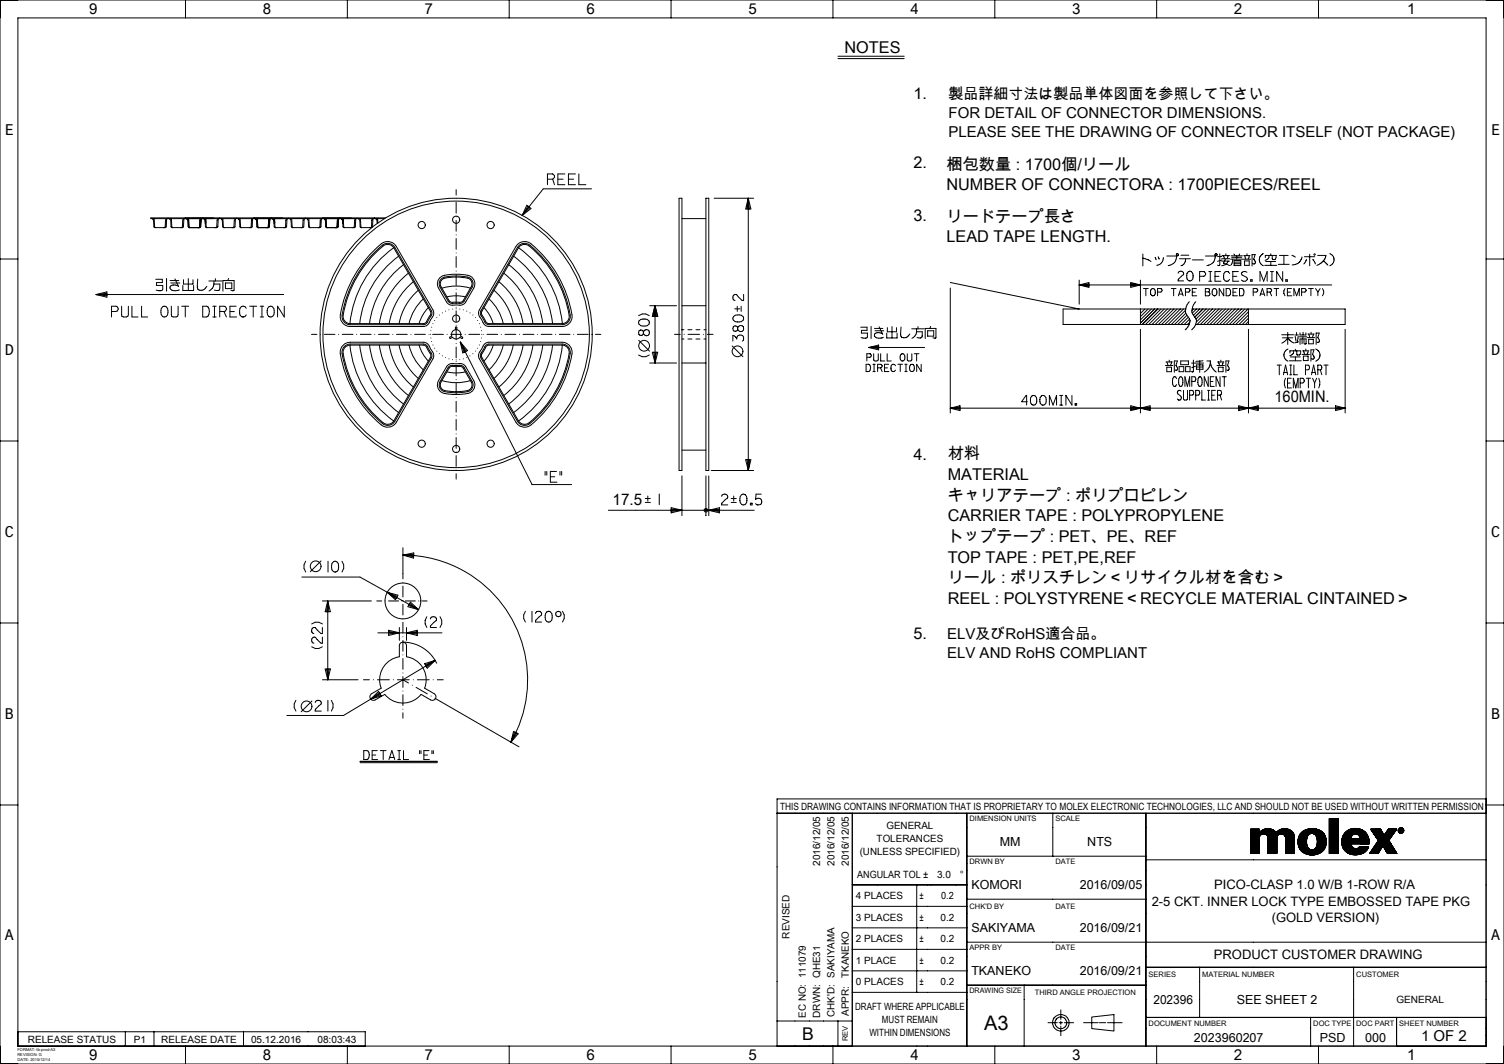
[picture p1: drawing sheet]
<svg xmlns="http://www.w3.org/2000/svg" width="420mm" height="297mm" viewBox="0 0 420 297" stroke-linecap="round" stroke-linejoin="round" font-family="sans-serif">
<defs><g id="words">
<text font-size="5.6" x="274.8" y="287.5">A3</text>
<text font-size="4.9" x="224.1" y="290.3">B</text>
<g font-size="4.5">
<text x="235.8" y="14.9">NOTES</text>
<text x="255.1" y="27.7">1.</text>
<text x="255.1" y="47">2.</text>
<text x="264.3" y="47.3">梱包数量 : 1700個/リール</text>
<text x="264.3" y="53.1">NUMBER OF CONNECTORA : 1700PIECES/REEL</text>
<text x="255.1" y="61.7">3.</text>
<text x="264.3" y="61.8">リードテープ長さ</text>
<text x="264.3" y="67.6">LEAD TAPE LENGTH.</text>
<text x="355.9" y="112.3">160MIN.</text>
<text x="255.1" y="128.3">4.</text>
<text x="264.7" y="128.2">材料</text>
<text x="264.7" y="134">MATERIAL</text>
<text x="171.1" y="141">17.5</text>
<text x="264.7" y="139.7">キャリアテープ : ポリプロピレン</text>
<text x="264.7" y="145.5">CARRIER TAPE : POLYPROPYLENE</text>
<text x="264.7" y="151.3">トップテープ : PET、PE、REF</text>
<text x="264.7" y="157">TOP TAPE : PET,PE,REF</text>
<text x="264.7" y="162.8">リール : ポリスチレン＜リサイクル材を含む＞</text>
<text x="264.7" y="168.6">REEL : POLYSTYRENE＜RECYCLE MATERIAL CINTAINED＞</text>
<text x="255.1" y="178.5">5.</text>
</g>
<g font-size="4.2">
<text x="24.8" y="4">9</text>
<text x="73.3" y="4">8</text>
<text x="118.5" y="4">7</text>
<text x="163.7" y="4">6</text>
<text x="208.9" y="4">5</text>
<text x="254.1" y="4">4</text>
<text x="299.3" y="4">3</text>
<text x="344.5" y="4">2</text>
<text x="393" y="4">1</text>
<text x="264.9" y="27.7">製品詳細寸法は製品単体図面を参照して下さい。</text>
<text x="264.9" y="33">FOR DETAIL OF CONNECTOR DIMENSIONS.</text>
<text x="1.4" y="37.7">E</text>
<text x="264.9" y="38.4">PLEASE SEE THE DRAWING OF CONNECTOR ITSELF (NOT PACKAGE)</text>
<text x="416.4" y="37.7">E</text>
<text x="1.4" y="99.2">D</text>
<text x="416.4" y="99.2">D</text>
<text x="1.4" y="150">C</text>
<text x="416.4" y="150">C</text>
<text x="264.5" y="178.5">ELV及びRoHS適合品。</text>
<text x="264.5" y="183.8">ELV AND RoHS COMPLIANT</text>
<text x="1.4" y="200.8">B</text>
<text x="416.4" y="200.8">B</text>
<text x="1.4" y="262.3">A</text>
<text x="416.4" y="262.3">A</text>
<text x="396.8" y="290.5">1 OF 2</text>
<text x="24.8" y="296">9</text>
<text x="73.3" y="296">8</text>
<text x="118.5" y="296">7</text>
<text x="163.7" y="296">6</text>
<text x="208.9" y="296">5</text>
<text x="254.1" y="296">4</text>
<text x="299.3" y="296">3</text>
<text x="344.5" y="296">2</text>
<text x="393" y="296">1</text>
</g>
<g font-size="3.6">
<text x="339.1" y="248.2">PICO-CLASP 1.0 W/B 1-ROW R/A</text>
<text x="321.6" y="252.8">2-5 CKT. INNER LOCK TYPE EMBOSSED TAPE PKG</text>
<text x="355.1" y="257.4">(GOLD VERSION)</text>
<text x="339" y="267.8">PRODUCT CUSTOMER DRAWING</text>
</g>
<g font-size="3.5">
<text x="279.2" y="236.2">MM</text>
<text x="303.6" y="236.3">NTS</text>
<text x="271.2" y="248.3">KOMORI</text>
<text x="301.5" y="248.3">2016/09/05</text>
<text x="271.2" y="260.3">SAKIYAMA</text>
<text x="301.5" y="260.3">2016/09/21</text>
<text x="271.2" y="272.3">TKANEKO</text>
<text x="301.5" y="272.3">2016/09/21</text>
<text x="322.1" y="280.3">202396</text>
<text x="345.4" y="280.3">SEE SHEET 2</text>
<text x="333.4" y="290.8">2023960207</text>
<text x="368.5" y="290.8">PSD</text>
<text x="381.2" y="290.8">000</text>
</g>
<g font-size="2.8">
<text x="217.8" y="226">THIS DRAWING CONTAINS INFORMATION THAT IS PROPRIETARY TO MOLEX ELECTRONIC TECHNOLOGIES, LLC AND SHOULD NOT BE USED WITHOUT WRITTEN PERMISSION</text>
<text x="247.5" y="231.5">GENERAL</text>
<text x="240.1" y="238.6">(UNLESS SPECIFIED)</text>
<text x="244.8" y="235">TOLERANCES</text>
<text x="229" y="241.7" transform="rotate(-90 229 241.7)">2016/12/05</text>
<text x="233" y="241.7" transform="rotate(-90 233 241.7)">2016/12/05</text>
<text x="237" y="241.7" transform="rotate(-90 237 241.7)">2016/12/05</text>
<text x="239.4" y="245">ANGULAR TOL ±</text>
<text x="261.7" y="245">3.0</text>
<text x="268" y="245">°</text>
<text x="239" y="251">4 PLACES</text>
<text x="256.7" y="251">±</text>
<text x="262.8" y="251">0.2</text>
<text x="239" y="257">3 PLACES</text>
<text x="256.7" y="257">±</text>
<text x="262.7" y="257">0.2</text>
<text x="220.5" y="262" transform="rotate(-90 220.5 262)">REVISED</text>
<text x="239" y="263">2 PLACES</text>
<text x="256.7" y="263">±</text>
<text x="262.7" y="263">0.2</text>
<text x="239" y="269">1 PLACE</text>
<text x="256.7" y="269">±</text>
<text x="262.7" y="269">0.2</text>
<text x="237" y="273" transform="rotate(-90 237 273)">TKANEKO</text>
<text x="239" y="275">0 PLACES</text>
<text x="256.7" y="275">±</text>
<text x="262.7" y="275">0.2</text>
<text x="238.8" y="282">DRAFT WHERE APPLICABLE</text>
<text x="389.9" y="280">GENERAL</text>
<text x="225" y="284.1" transform="rotate(-90 225 284.1)">EC NO: 111079</text>
<text x="229" y="284.1" transform="rotate(-90 229 284.1)">DRWN: QHE31</text>
<text x="233" y="283.9" transform="rotate(-90 233 283.9)">CHK'D: SAKIYAMA</text>
<text x="237" y="283.6" transform="rotate(-90 237 283.6)">APPR:</text>
<text x="246.3" y="285.5">MUST REMAIN</text>
<text x="7.8" y="291">RELEASE STATUS</text>
<text x="37.4" y="291">P1</text>
<text x="45" y="291">RELEASE DATE</text>
<text x="70.1" y="291">05.12.2016</text>
<text x="88.7" y="291">08:03:43</text>
<text x="242.8" y="289.1">WITHIN DIMENSIONS</text>
</g>
<g font-size="2.1">
<text x="270.8" y="229.3">DIMENSION UNITS</text>
<text x="294.7" y="229.3">SCALE</text>
<text x="270.8" y="241.2">DRWN BY</text>
<text x="294.7" y="241.2">DATE</text>
<text x="270.8" y="253.8">CHK'D BY</text>
<text x="294.7" y="253.7">DATE</text>
<text x="270.8" y="265.2">APPR BY</text>
<text x="294.7" y="265.2">DATE</text>
<text x="320.7" y="272.8">SERIES</text>
<text x="335.7" y="272.8">MATERIAL NUMBER</text>
<text x="378.7" y="272.8">CUSTOMER</text>
<text x="270.7" y="277.3">DRAWING SIZE</text>
<text x="289" y="277.8">THIRD ANGLE PROJECTION</text>
<text x="320.8" y="286.3">DOCUMENT NUMBER</text>
<text x="366.7" y="286.3">DOC TYPE</text>
<text x="378.7" y="286.3">DOC PART</text>
<text x="390.8" y="286.3">SHEET NUMBER</text>
<text x="236.8" y="290.6" transform="rotate(-90 236.8 290.6)">REV</text>
</g>
<g font-size="1.1">
<text x="4.9" y="293.4">FORMAT: tb-prod-A3</text>
<text x="4.9" y="294.9">REVISION: G</text>
<text x="4.9" y="296.3">DATE: 2015/12/14</text>
</g>
</g></defs>
<g fill="none" stroke="#000" stroke-width=".28">
<path d="M0 0h420v297h-420zM51.8 0v5M97 0v5M142.2 0v5M187.4 0v5M232.6 0v5M277.8 0v5M323 0v5M368.2 0v5M5 5h410v287h-410zM234 15.7h18.5M234 16.4h18.5"/>
<path d="M127.4 52.9v1.5M127.4 55.4v.1M127.4 56.5v3M147.1 57.3l1.2 .9-2.5 1.9zM147.4 57.6l-1.6 2.5M147.7 57.8l.3 .2-2.2 2.1M152.9 50h1.4M154.3 50l.5-.5v-.5l-.5-.4h-1.4v3M154.3 50l.5 1.6M155.8 50h1.4M157.7 48.6h-1.9v3h1.9M158.7 50h1.5"/>
<path d="M160.7 48.6h-2v3h2M161.6 48.6v3h2M165.2 52.7h-13.5l-5.9 7.4M189.6 55.3h.8v76h-.8zM197.1 55.3h.8v76h-.8zM199.4 55.3h11.1M209 55.3l.3 3M209 55.3l.7 3h-1.5zM209 55.3v76M209 55.3l-.4 3M0 72.3h5M42.6 61l.3 .4 .1 1.9 .3 .2h3l.2-2.5"/>
<path d="M43.1 61l.1 2.3 .3 .2M43.5 78h1.8v.9h-1.6v.8h1.7v1l-.2 .4-1.6-.1M46.2 61.4l-.1 1.9-.3 .2M46.2 61.4h.1M46.5 77.7v3.6M46.5 61.1l-.3 .3M47.4 61l.3 .4 .1 1.9 .3 .2h3l.2-2.5M47.5 78.3h2.4M47.7 79h2.5M47.9 61l.1 2.3 .3 .2M48.8 77.8l1.1 2.2a1.59 1.59 0 0 0-2.4 .1 1.48 1.48 0 0 0 2.3 .9l.3-.1M51 61.4l-.1 1.9-.3 .2"/>
<path d="M51 61.4h.1M51.1 79.7v1.4h3v-1.4M51.2 78.1v1.2h2.7v-1.2M51.3 61.1l-.3 .3M52.2 61l.3 .4 .1 1.9 .3 .2h3l.2-2.5M52.6 77.8v3.3M52.7 61l.1 2.3 .3 .2M55.2 77.9a4.2 4.2 0 0 0 .1 2.8 1.62 1.62 0 0 0 2.5-.8M55.8 61.4l-.1 1.9-.3 .2M55.8 61.4h.1M56.1 61.1l-.3 .3M57 61l.3 .4 .1 1.9 .3 .2h3l.2-2.5"/>
<path d="M57.5 61l.1 2.3 .3 .2M58.3 78.4h3.6M59.7 79.3h1.7l-.2 1.7h-1.3M59.7 79.3v.4a2.4 2.4 0 0 1-1.3 1.5M59.7 78.4v.9M60.2 77.8v.6M60.9 61.1l-.3 .3-.1 1.9-.3 .2M61.3 60.8v.2M61.8 61l.3 .4 .1 1.9 .3 .2h3l.2-2.5M62.3 61l.1 2.3 .3 .2M63 79h1.7v1.6h-1.7zM63.8 77.7l-.2 .6"/>
<path d="M65.4 61.4l-.1 1.9-.3 .2M65.4 61.4h.1M65.7 61.1l-.3 .3M66.6 61l.3 .4 .1 1.9 .3 .2h3l.2-2.5M67.1 61l.1 2.3 .3 .2M70.2 61.4l-.1 1.9-.3 .2M70.2 61.4h.1M70.5 61.1l-.3 .3M71.4 61l.3 .4 .1 1.9 .3 .2h3l.2-2.5M71.9 61l.1 2.3 .3 .2M75 61.4l-.1 1.9-.3 .2M75 61.4h.1"/>
<path d="M75.3 61.1l-.3 .3M76.2 61l.3 .4 .1 1.9 .3 .2h3l.2-2.5M76.7 61l.1 2.3 .3 .2M80.1 61.1l-.3 .3-.1 1.9-.3 .2M81 61l.3 .4 .1 1.9 .3 .2h3l.2-2.5M81.5 61l.1 2.3 .3 .2M84.6 61.4l-.1 1.9-.3 .2M84.6 61.4h.1M84.9 61.1l-.3 .3M85.8 61l.3 .4 .1 1.9 .3 .2h3l.2-2.5M86.3 61l.1 2.3 .3 .2M89.4 61.4l-.1 1.9-.3 .2"/>
<path d="M89.4 61.4h.1M89.7 61.1l-.3 .3M90.6 61l.3 .4 .1 1.9 .3 .2h3l.2-2.5M91.1 61l.1 2.3 .3 .2M94.2 61.4l-.1 1.9-.3 .2M94.2 61.4h.1M94.5 61.1l-.3 .3M95.4 61l.3 .4 .1 1.9 .3 .2h3l.2-2.5M95.9 61l.1 2.3 .3 .2M99.3 61.1l-.3 .3-.1 1.9-.3 .2M100.2 61l.3 .4 .1 1.9 .3 .2h3l.2-2.5M100.7 61l.1 2.3 .3 .2"/>
<path d="M103.8 61.4l-.1 1.9-.3 .2M103.8 61.4h.1M104.1 61.1l-.3 .3M104.2 70.2l2.3-2.1a2.8 2.8 0 0 1 4.2 .7l10.2 17.7a2.58 2.58 0 0 1-.7 2.9l-.8 1.3-1.2 .4h-20.4a2.8 2.8 0 0 1-2.8-3.2 32.8 32.8 0 0 1 9.2-17.7zM104.5 70.5l2.3-2.1a2.3 2.3 0 0 1 3.5 .7l10.2 17.6a3.1 3.1 0 0 1-.9 2.8l-.2 .4a1.3 1.3 0 0 1-1.2 .7h-20.4a2.3 2.3 0 0 1-2.3-2.6 32.3 32.3 0 0 1 9-17.5zM104.7 70.7l2.3-2a2 2 0 0 1 3 .5l10.2 17.7 .1 .8-1.2 2-.3 .5-.6 .1h-20.4a2 2 0 0 1-2-2.3 32 32 0 0 1 8.9-17.3zM105 61l.3 .4v1M105.5 61v1.3M107.7 60.8h-65.6v.2h65.3M110 69.1a29.8 29.8 0 0 0-12.3 21.2M111.3 71.5a27.1 27.1 0 0 0-10.8 18.8M112.7 73.9a24.4 24.4 0 0 0-9.5 16.4"/>
<path d="M114.1 76.3a21.6 21.6 0 0 0-8.2 14M115.4 78.6a18.9 18.9 0 0 0-6.7 11.7M122.7 77.7a5 5 0 0 1 3.8-1.1 8.8 8.8 0 0 1 5.4 .9 2.4 2.4 0 0 1 .4 2.9l-2.2 3.9a2.58 2.58 0 0 1-2.9 .8l-1.2 .1-1-.6-2.8-4.9a2.4 2.4 0 0 1 .5-2zM123.3 77.8a11.3 11.3 0 0 1 6.5-.6 2.04 2.04 0 0 1 2.1 3l-2.3 3.8a3.1 3.1 0 0 1-2.8 .7h-.4a1.3 1.3 0 0 1-1.3-.7l-2.4-4.4a1.9 1.9 0 0 1 .6-1.8zM123.5 78a12.4 12.4 0 0 1 7.5-.2 1.6 1.6 0 0 1 .6 2.2l-2.4 4.1-.5 .3h-2.6l-.7-.5-2.4-4.4a1.6 1.6 0 0 1 .5-1.5zM127.4 60.5h.1M127.4 61.5v3M127.4 65.5v.1M127.4 66.6v3M127.4 70.6h.1M127.4 71.6v3M127.4 75.6v.1"/>
<path d="M127.4 76.7v3M139.3 78.6a18.9 18.9 0 0 1 6.8 11.7M140.7 76.3a21.7 21.7 0 0 1 8.1 14M142.1 73.9a24.4 24.4 0 0 1 9.5 16.4M143.4 71.5a27.1 27.1 0 0 1 10.9 18.8M144.3 68.4a2.8 2.8 0 0 1 4-.3 32.5 32.5 0 0 1 11.5 20.2 2.8 2.8 0 0 1-2.8 2.8h-20.5a2.58 2.58 0 0 1-2.1-2l-.7-1.4 .2-1.2zM144.7 68.8a2.3 2.3 0 0 1 3.3-.4 32.1 32.1 0 0 1 11.3 19.9 2.3 2.3 0 0 1-2.3 2.3h-20.5a3.1 3.1 0 0 1-1.9-2.1l-.2-.3a1.3 1.3 0 0 1-.1-1.5zM144.8 69.1a29.8 29.8 0 0 1 12.2 21.2M145 68.9a2 2 0 0 1 2.8-.2 31.8 31.8 0 0 1 11.2 19.6 2 2 0 0 1-2 2h-20.5l-.7-.3-1.2-2-.2-.5 .2-.6zM190.4 61h6.7M265.4 78.9l36 7.4M301.4 79.5l2.7-.6v1.3z"/>
<path d="M301.4 78.2v6.7M301.4 79.5l2.7 .4M304.1 79.2l-2.7 .3M315.8 78.9l2.7 .6-2.7 .7zM315.8 79.2l2.7 .3M318.5 78.2v6.7M318.5 79.5l-2.7 .3M319.1 72.1l2.3 .9M319.1 70.9v3.3M322.6 71.8l.3 .7M323.4 71.7l.3 .6M324.9 71.9a2.14 2.14 0 0 1-1.9 2.2"/>
<path d="M325.8 71.5h2.8a2.42 2.42 0 0 1-2.4 2.6M329 76.3a.75 .75 0 0 1 .9-.6 .75 .75 0 0 1 .5 1l-1.3 1.2-.1 .5h1.5M329.4 72.2h3M329.8 71.2h2.2M331.1 72.2a1.83 1.83 0 0 1-1.3 2M331.9 75.8l.5-.1a1.54 1.54 0 0 1 0 2.7h-.2a1.65 1.65 0 0 1-.3-2.6zM333 72.5h3M335 77.1l1.4-.1 .3-.7-.6-.5h-1.1v2.7M336.6 71.5h2.8a2.42 2.42 0 0 1-2.4 2.6M337.6 75.8h.8M337.6 78.5h.8M338 75.8v2.7"/>
<path d="M339.3 77.1h1.1M340 71.6h1.2M340.6 70.8v3.1l-.2 .2-.4-.1M340.8 75.8h-1.5v2.7h1.7M341.1 72.2h2.3M341.1 72.9h2.3M341.2 72.6l-1.2 .3M341.3 71.4h2.1M341.6 71.4l.4 .8M342.2 72.5l-.5 1 1.7 .6M342.3 70.8v.6M343 72.9a1.91 1.91 0 0 1-1.9 1.3"/>
<path d="M343 71.4l-.4 .8M343.4 76.3l-.4-.4-.5-.1a1.54 1.54 0 0 0 0 2.7l.5-.1 .4-.4M343.7 72.3h3.3M343.8 71.4h3.2M343.9 71.8h2.9M344.2 72.3l-.1 1.2-.4 .6M344.3 77.1h1.1M344.6 70.9l.3 .5M344.6 72.7h1.9v1.4h-1.9zM344.6 73.6h1.9M344.6 73.2h1.9M345.4 71.4v.9"/>
<path d="M345.8 75.8h-1.5v2.7h1.6M346.2 70.9l-.3 .5M347.2 72.3h2M347.3 71.4h1.8M347.5 71.4l.4 .9M347.5 72.8h1.4v1.3h-1.4zM348.2 76a.96 .96 0 0 0-1.5 .5l.2 .3 1.2 .6 .2 .6a.95 .95 0 0 1-1.6 .2M348.2 70.8v.6M348.9 71.4l-.3 .9M349.2 78.1h.5v.4h-.5zM349.8 73.6a.42 .42 0 0 0 .8-.2l-.5-1.1 .4-1.2h-.9v3.1M351.9 78.5v-2.7l1 2.7 1-2.7v2.7"/>
<path d="M352.8 70.8a1.84 1.84 0 0 0-1.1 1.7 1.84 1.84 0 0 0 1.1 1.7M353.2 74.1h3.3M353.3 71.9v-.6h3.1v.6M353.5 73h2.7M354.4 71.3a1.14 1.14 0 0 1-1.1 1.4M354.8 75.8h.8M354.8 78.5h.8M354.9 70.8v.5M354.9 73v1.1M355.2 75.8v2.7M355.3 71.3v1.1h.8l.2-.4M356.9 73.8h3.1"/>
<path d="M357.3 71.3h2.4M358.2 75.8v2.7l-1.7-2.7v2.7M358.5 71.3v2.5M359 78.1h.5v.4h-.5zM360.8 71.2l.9 .6M363.6 71.7a2.68 2.68 0 0 1-2.8 2.3M364.3 71.7h2.9M364.8 72.4l-.7 1.3M365.7 71v3.2M366.6 72.4l.7 1.3M366.9 71l.2 .3M367.1 70.8l.2 .3"/>
<path d="M368 71.3h2.3a3.7 3.7 0 0 1-2.6 2.8M369.5 72.9l1.3 1.1M371.3 70.8a1.81 1.81 0 0 1 1.2 1.7 1.81 1.81 0 0 1-1.2 1.7M371.9 79.5h-70.5M415 72.3h5M26.8 82.2l3 .4M26.8 82.2l3-.7v1.5zM29.8 81.9l-3 .3M31.1 86.9l1.6-.1 .3-.7-.3-.5-.3-.1h-1.3v3M34 85.5v2.4l.1 .4 .4 .2 1.2-.2 .1-2.8M36.8 85.5v3h1.7M39.5 85.5v3h1.7"/>
<path d="M45.4 85.6l.6-.1a1.71 1.71 0 0 1 0 3h-.2a1.83 1.83 0 0 1-.4-2.9zM47.8 85.5v2.4l.1 .4 .5 .2 1.2-.2 .1-2.8M50.8 85.5h1.9M51.7 85.5v3M56.6 85.5h1.1a1.83 1.83 0 0 1 0 3h-1.1zM59.4 88.5h1M59.4 85.5h1M59.9 85.5v3M61.4 86.9h1.2M62.5 86.9l.7 1.6M62.6 86.9l.3-.1 .3-.4-.3-.8-1.5-.1v3M64.2 87h1.2"/>
<path d="M64.5 81l.6 .1 .3-.2v-2.6h-3.2v3M65.9 85.5h-1.7v3h1.9M68.8 86.1l-.4-.5-.6-.1a1.46 1.46 0 0 0-.9 2l.5 .9a1.03 1.03 0 0 0 1.4-.5M69.7 85.5h2M70.7 85.5v3M72.7 88.5h.9M72.7 85.5h.9M73.1 85.5v3M75.1 85.6l.6-.1a1.71 1.71 0 0 1 0 3h-.2a1.83 1.83 0 0 1-.4-2.9zM79.2 82.2h-52.4M79.4 85.5v3l-1.9-3v3M87 93.3h1.5"/>
<path d="M89.5 93.3h.1M90.5 93.3h3M94.5 93.3h.1M95.6 93.3h3M96 96.1l1.2-.5 .6-.1h20.4a2.58 2.58 0 0 1 2.2 2.1l.7 1.4-.2 1.2-10.2 17.7a2.8 2.8 0 0 1-4.2 .7 32.5 32.5 0 0 1-11.5-20.3 2.79 2.79 0 0 1 1-2.2zM96.2 96.7l1-.6 .6-.1h20.4a3.1 3.1 0 0 1 2 2.2l.2 .3a1.3 1.3 0 0 1 .1 1.4l-10.2 17.7a2.3 2.3 0 0 1-3.5 .6 32.1 32.1 0 0 1-11.3-19.9l.1-.6zM96.4 96.9l1.4-.6h20.4l.8 .4 1.3 2.2-.1 .9-10.2 17.7a2 2 0 0 1-3 .5 31.8 31.8 0 0 1-11.2-19.7zM97.7 96.3a29.8 29.8 0 0 0 12.3 21.2M99.6 93.3h.1M100.5 96.3a27.1 27.1 0 0 0 10.8 18.9M100.6 93.3h3M103.2 96.3a24.4 24.4 0 0 0 9.5 16.5"/>
<path d="M104.6 93.3h.1M105.7 93.3h3M105.9 96.3a21.7 21.7 0 0 0 8.2 14.1M108.7 96.3a18.9 18.9 0 0 0 6.7 11.7M109.7 93.3h.1M110.7 93.3h3M111.4 96.3a16.2 16.2 0 0 0 5.4 9.3M114.2 96.3a13.5 13.5 0 0 0 4 6.9M114.7 93.3h.1M115.8 93.3h3M116.8 81a16.2 16.2 0 0 0-5.4 9.3M117 96.3l.9 2.1 1.7 2.4"/>
<path d="M118.2 83.4a13.5 13.5 0 0 0-4 6.9M119.6 85.9l-1.4 1.7-1.2 2.7M119.8 93.3h.1M120.3 93.3h.1M120.3 94.3v.1M120.3 92.3h.1M120.5 95.3v.1M120.5 91.3h.1M120.8 93.3h3M120.9 96.3h.1M120.9 90.4h.1M121.4 97.2h.1"/>
<path d="M121.4 89.5h.1M122 98h.1M122 88.7h.1M122.7 98.7h.1M122.7 87.9v.1M123.4 80.4a13.5 13.5 0 0 1 8 0M123.5 99.3h.1M123.5 87.3h.1M124.4 99.8h.1M124.4 86.8v.1M124.8 82.9l3-.3 2.2 .3M124.8 93.3h.1"/>
<path d="M125.4 86.5h.1M125.9 93.3h3M126.4 86.3h.1M127.2 91.3h.3l.1 .7 .3 .1a1.3 1.3 0 0 1 .7 1.7l.5 .3 .1 .3-.3 .1-.5-.4-.2 .2a1.3 1.3 0 0 1-1.8-.2l-.6 .4-.2-.1v-.3l.6-.3-.1-.3a1.3 1.3 0 0 1 1.1-1.5zM127.4 86.2h.1M127.4 80.7h.1M127.4 81.7v3M127.4 85.7v.1M127.4 86.8v3M127.4 90.8h.1M127.4 91.8v3M127.4 95.8v.1"/>
<path d="M127.4 96.9v3M128.4 86.3h.1M128.6 95.5l20 39.8h11M128.6 95.5l2 2.3-.4 .2M128.6 95.5l.6 3 1-.5M128.6 95.5l1.6 2.5M128.6 95.5l1 2.8M129.4 86.5h.1M129.9 93.3h.1M130.3 86.8l.1 .1M130.4 99.8h-.1M130.9 93.3h3"/>
<path d="M131.2 87.3h.1M131.2 99.3h.1M132 87.9l.1 .1M132.1 98.7h-.1M132.8 88.7h.1M132.8 98h.1M133.4 89.5h.1M133.4 97.2h.1M133.9 90.4h.1M133.9 96.3h.1M134.2 91.3h.1M134.2 95.3v.1"/>
<path d="M134.4 92.3h.1M134.4 94.3v.1M134.5 93.3h.1M134.9 93.3h.1M135.2 85.9l1.3 1.7 1.2 2.7M135.4 96l1.1-.5h20.5a2.8 2.8 0 0 1 2.7 3.3 32.5 32.5 0 0 1-11.8 20.1 2.8 2.8 0 0 1-3.8-1l-10.2-17.7a2.58 2.58 0 0 1 .7-2.9zM135.6 96.5l.9-.5h20.5a2.3 2.3 0 0 1 2.2 2.7 32.1 32.1 0 0 1-11.5 19.7 2.3 2.3 0 0 1-3.2-.8l-10.2-17.7a3.1 3.1 0 0 1 .9-2.7zM135.8 96.7l.7-.4h20.5a2 2 0 0 1 1.9 2.4 31.8 31.8 0 0 1-11.4 19.5 2 2 0 0 1-2.7-.7l-10.2-17.7-.1-.9zM136 93.3h3M136.6 83.4a13.5 13.5 0 0 1 3.9 6.9M137.7 96.3l-.8 2.1-1.7 2.4M137.9 81a16.2 16.2 0 0 1 5.4 9.3"/>
<path d="M140 93.3h.1M140.5 96.3a13.5 13.5 0 0 1-3.9 6.9M141 93.3h3M143.3 96.3a16.2 16.2 0 0 1-5.4 9.3M145 93.3h.1M146.1 93.3h3M146.1 96.3a18.9 18.9 0 0 1-6.8 11.7M148.8 96.3a21.7 21.7 0 0 1-8.1 14.1M150.1 93.3h.1M151.1 93.3h3M151.6 96.3a24.4 24.4 0 0 1-9.5 16.5M154.3 96.3a27.1 27.1 0 0 1-10.9 18.9"/>
<path d="M155.1 93.3h.1M156.2 93.3h3M157 96.3a29.8 29.8 0 0 1-12.2 21.2M160.2 93.3h.1M161.2 93.3h3M165.2 93.3h.1M166.3 93.3h1.5M178.3 88.1l1-.5h1l1 .5M178.3 99.1l1 .5h1l1-.5M178.4 95l3 3M178.5 89.5a1.81 1.81 0 0 1 2.8 .4v.3a1.72 1.72 0 0 1-3 0zM179.7 92.7l-.3-.5h-.9a.85 .85 0 0 0 .4 1.4l.5-.1 .3-.5"/>
<path d="M179.7 92.7a.84 .84 0 0 1 1.3-.5 .84 .84 0 0 1 0 1.4 .84 .84 0 0 1-1.3-.6M179.7 92.7v.3M181.4 85.3h7.5M182.2 98.3h1.5l-.8 3zM182.6 98.3l.3 3M182.9 85.3l.8 3h-1.5zM182.9 85.3v16M182.9 85.3l-.3 3M182.9 85.3l.4 3M183.3 98.3l-.4 3M188.4 93.3h1.6M190.4 85.3h6.7"/>
<path d="M190.4 94.6h.6M190.4 92h.6M191 93.3h.1M192.1 94.6h1.1M192.1 92h1.1M192.1 93.3h3.3M194.3 94.6h1.2M194.3 92h1.2M196.4 93.3h.1M196.6 94.6h.5M196.6 92h.5M197.5 93.3h1.6"/>
<path d="M204.5 96.6l3 3M204.7 95.2v-1.6a1.32 1.32 0 0 1 1 1 .97 .97 0 0 1 1.4-1 .97 .97 0 0 1 .2 1.6M204.8 88.4a1.81 1.81 0 0 1 2.9 .4v.2a1.72 1.72 0 0 1-3 0zM205.2 86.2h1.4M205.9 85.5v1.4M206 91.6a.84 .84 0 0 1 1.3-.6 .84 .84 0 0 1 0 1.4 .84 .84 0 0 1-1.3-.5M206 91.6l-.3-.5h-.8a.85 .85 0 0 0 .3 1.4l.5-.1 .3-.5M206 91.6v.3M207 85.5v1.4M207.7 82.2v1.7l-.6-.1-1.4-1.5a.84 .84 0 0 0-1.1 .5 .84 .84 0 0 0 .7 1.1M240.4 91.3h1.7v.9h-1.5l-.1 .8h1.7v1l-.2 .3-1.5-.1M242.1 99.7l1-.1 .2-.5-.4-.4h-.8v2.1"/>
<path d="M242.7 97l2.7-.7v1.4zM242.7 97l2.7 .3M243.3 91.1v3.4M244 98.7v1.6l.3 .5 .9-.2 .1-1.9M244.2 91.7h2.3M244.4 92.3h2.4M245.4 96.7l-2.7 .3M245.5 91.2l1 2.1a1.52 1.52 0 0 0-2.3 .1 1.42 1.42 0 0 0 2.2 .9l.3-.1M245.9 98.7v2.1h1.2M247.6 93v1.3h2.9v-1.3M247.7 98.7v2.1h1.2M247.8 91.4v1.2h2.5v-1.2"/>
<path d="M249.1 91.2v3.1M251.6 91.3a4 4 0 0 0 .1 2.7 1.55 1.55 0 0 0 2.4-.8M251.7 98.8l.2-.1a1.05 1.05 0 0 1 .8 1.1 1.05 1.05 0 0 1-.8 1 1.23 1.23 0 0 1-.2-2zM253.4 98.7v1.6l.3 .5 .8-.2 .1-1.9M254.6 91.8h3.5M255.3 98.7h1.3M256 92.6l-.1 .4a2.31 2.31 0 0 1-1.2 1.5M256 92.6h1.5l-.1 1.6h-1.3M256 91.8v.8M256 98.7v2.1M256.4 91.2v.6M258.2 97h-15.5"/>
<path d="M259 92.3h1.7v1.5h-1.7zM259.9 91.1l-.2 .6M260.5 94.3l.6 .1 .3-.2v-2.5h-3v2.8M265.4 80.4v34.9M318.5 86.3v4.3M318.5 91.9v23.4M319.3 80.5h1.3M319.7 86.3l-1.2 1.2M320 80.5v2.1M320.6 86.3l-2.1 2.1M321.5 86.3l-3 3M321.6 80.6l.3-.1a1.05 1.05 0 0 1 .7 1.1 1.05 1.05 0 0 1-.7 1 1.24 1.24 0 0 1-.3-2z"/>
<path d="M322.4 86.3l-3.9 3.9M323.3 81.5h1l.2-.6-.4-.4h-.8v2.1M323.3 86.3l-4.3 4.3M324.2 86.3l-4.3 4.3M325.1 86.3l-4.3 4.3M326 86.3l-4.3 4.3M326.9 86.3l-4.3 4.3M327.1 80.5h1.3M327.8 80.5v2.1M327.8 86.3l-4.3 4.3M328.7 86.3l-4.3 4.3M329.1 82.6l.6-2.1 .7 2.1"/>
<path d="M329.2 82.1h1M329.6 86.3l-4.3 4.3M330.5 86.3l-4.3 4.3M331 81.5h1.1l.2-.6-.4-.4h-.9v2.1M331.1 86.6l-4 4M331.1 86.3h-34.2v4.3h35.2M331.1 87.4l-3.1 3.2M331.5 88l-2.6 2.6M331.9 88.5l-2.1 2.1M332.1 84.2a3.3 3.3 0 0 0 .1 4.9M332.2 89.1l.1 .6-.3 1.1-1 1.3M332.2 89.1l-1.5 1.5"/>
<path d="M332.3 89.9l-.7 .7M332.9 86.3h42.7v4.3h-41.7M332.9 81.5h.9M333.2 86.3l-.3 .3M333.9 84.2a3.3 3.3 0 0 0 .1 4.9M334 89.1l.1 .6-.3 1.1-1 1.3M334.1 80.5h-1.2v2.1h1.3M334.1 86.3l-1.2 1.1M335 86.3l-1.7 1.7M335.9 86.3l-2.2 2.2M336.6 80.5l1.1 .2 .1 .3-.3 .5a.6 .6 0 0 1 .4 .5 .6 .6 0 0 1-.4 .6h-.9zM336.6 81.5h.9"/>
<path d="M336.8 86.3l-2.8 2.8M337.7 86.3l-3.6 3.6M338.6 86.3l-4.3 4.3M338.8 80.6l.3-.1a1.05 1.05 0 0 1 .7 1.1 1.05 1.05 0 0 1-.7 1 1.23 1.23 0 0 1-.3-2zM339.5 86.3l-4.3 4.3M340.4 86.3l-4.3 4.3M341.3 86.3l-4.3 4.3M341.7 80.5v2.1l-1.2-2.1v2.1M342.2 86.3l-4.3 4.3M342.4 80.5h.7a1.24 1.24 0 0 1 0 2.1h-.7zM343.1 86.3l-4.3 4.3M344 86.3l-4.3 4.3"/>
<path d="M344.3 81.5h.8M344.9 86.3l-4.3 4.3M345.5 80.5h-1.2v2.1h1.3M345.8 86.3l-4.3 4.3M346.1 80.5h.8a1.24 1.24 0 0 1 0 2.1h-.8zM346.7 86.3l-4.3 4.3M347.6 86.3l-4.3 4.3M348.5 86.3l-4.3 4.3M348.6 86.3v4.3M348.6 91.9v23.4M348.6 87.9l-2.6 2.7M348.6 89.7l-.8 .9"/>
<path d="M348.6 87l-3.5 3.6M348.6 88.8l-1.7 1.8M350 81.5h1l.2-.6-.4-.4h-.8v2.1M351.9 82.6l.6-2.1 .7 2.1M352 82.1h1M353.8 81.5h.9M354.6 81.5l.5 1.1M354.7 81.5l.4-.4-.2-.5-1.1-.1v2.1M355.8 80.5h1.3M356.4 80.5v2.1M357.9 93.4h3.4M358.1 94.3h2.9"/>
<path d="M358.8 80.5l-.3 .7v.7l.3 .7M359.5 81.5h.8M359.6 92.8v3.3M359.7 97.4a1.84 1.84 0 0 0-1.2 1.7 1.84 1.84 0 0 0 1.2 1.7M360.2 98.5v-.6h3v.6M360.3 99.6h2.8M360.7 80.5h-1.2v2.1h1.3M361.2 97.9a1.14 1.14 0 0 1-1 1.4M361.3 95.7l-.8-.4-.9-1-.6 .8-1 .7M361.3 82.6v-2.1l.8 2.1 .7-2.1v2.1M361.6 93.5h1M361.7 93.9l.2 1.3"/>
<path d="M361.7 97.5v.4M361.7 99.6v1.1M362.1 92.8v.7M362.1 97.9l.1 1.1h.7l.3-.4M362.3 95.5l-.7 .2M362.5 93.8l-.2 1.7M362.6 95.4l-.3 .1M362.8 94h2.1M363 92.9v.6h1.7v-.6M363.5 81.5h1l.2-.6-.4-.4h-.8v2.1M363.6 98.9h2.1M363.6 94.6v1.4"/>
<path d="M363.8 97.9h1.7M363.9 94l-.2 .6M363.9 92.7v.8M364 97.9l.3 1M364 99.4h1.3v1.3h-1.3zM364.1 94.6v1.3M364.3 96l.4-.1v-1.3h-1.7v1.5M364.7 97.4v.5M365 94.2h2.1M365.2 93.2h1.8M365.3 97.9l-.3 1M365.4 80.5h1.3"/>
<path d="M365.4 94.7h1.4v1.3h-1.4zM365.4 93.2l.4 1M366.1 80.5v2.1M366.1 92.7v.5M366.8 93.2l-.3 1M367.4 80.5l.6 1M367.4 97.4a1.81 1.81 0 0 1 1.2 1.7 1.81 1.81 0 0 1-1.2 1.7M367.7 95.5a.42 .42 0 0 0 .8-.2l-.5-1.1 .4-1.2h-.9v3.1M368 81.5v1.1M368.7 80.5l-.7 1M369.3 80.5l.3 .7v.7l-.3 .7M375.6 91.9v23.4"/>
<path d="M123.4 106.2a13.5 13.5 0 0 0 8 0M124.8 103.8l3 .3 2.2-.3M125 102a4.9 4.9 0 0 1 3.3-.5l.8 .1 .7 .4 2.5 4.3a2.5 2.5 0 0 1-2.4 3.6 13.7 13.7 0 0 1-6.6-.4 2.4 2.4 0 0 1-.8-3.2zM125.4 100.2h.1M125.4 102.3l.6-.3h.8a3.1 3.1 0 0 1 2.8 .6l2.3 3.9a2.01 2.01 0 0 1-.2 2.1 2.01 2.01 0 0 1-1.9 .9 13.5 13.5 0 0 1-6.2-.4 1.9 1.9 0 0 1-.7-2.6zM125.6 102.5l.5-.2 2.9 .1 .4 .4 2.2 3.9a1.72 1.72 0 0 1-.1 1.8 1.72 1.72 0 0 1-1.7 .7 13.4 13.4 0 0 1-6.1-.4 1.6 1.6 0 0 1-.5-2.1zM126.4 100.4h.1M127.4 100.5h.1M127.4 100.9h.1M127.4 101.9v3M127.4 105.9v.1M127.4 107v3"/>
<path d="M127.4 111h.1M127.4 112v3M127.4 116v.1M127.4 117.1v3M128.4 100.4h.1M129.4 100.2h.1M181.4 101.3h7.5M190.4 101.3h6.7M241.9 101.7h.7a1.24 1.24 0 0 1 0 2h-.7zM243.8 101.7h.6M243.8 103.7h.6M244.1 101.7v2"/>
<path d="M245.1 102.7h.8M245.9 102.7l.4 1M245.9 102.7l.4-.4-.2-.5-1-.1v2M247 102.7h.8M248.2 101.7h-1.2v2h1.2M250.1 102.1l-.3-.3-.4-.1a1.1 1.1 0 0 0-.6 1 1.1 1.1 0 0 0 .7 1l.6-.4M250.7 101.7h1.3M251.4 101.7v2M252.7 101.7h.6M252.7 103.7h.6M253 101.7v2M254.3 101.8l.3-.1a1.05 1.05 0 0 1 .7 1 1.05 1.05 0 0 1-.7 1 1.23 1.23 0 0 1-.3-1.9z"/>
<path d="M257.2 101.7v2l-1.2-2v2M265.4 113.9l2.7 .4M265.4 113.9l2.7-.6v1.3zM268.1 113.6l-2.7 .3M286.9 112.1h-1.5l1.1-1.7h.2v2.7M288.2 110.5l.5-.1a1.54 1.54 0 0 1 0 2.7h-.2a1.65 1.65 0 0 1-.3-2.6zM290.8 110.5l.6-.1a1.54 1.54 0 0 1 0 2.7h-.2a1.65 1.65 0 0 1-.4-2.6zM293 113.1v-2.7l1.1 2.7 .9-2.7v2.7M295.9 110.4h.9M295.9 113.1h.9M296.3 110.4v2.7M299.3 110.4v2.7l-1.6-2.7v2.7"/>
<path d="M300.2 112.7h.5v.4h-.5zM315.8 113.3l2.7 .6-2.7 .7zM315.8 113.6l5.4 .7M318.5 113.9l2.7-.6v1.3zM321.2 113.6l-5.4 .7M325.4 102h2.1M325.6 101h1.8M325.8 102.5h1.3v1.3h-1.3zM325.8 101l.4 1M326.5 100.5v.5M327.2 101l-.3 1M328.1 103.2a.42 .42 0 0 0 .7-.1l-.4-1.1 .4-1.2h-.9v3.1"/>
<path d="M328.6 105.7l-.3-.5h-.3a1.97 1.97 0 0 0 0 2.7l.3-.1 .3-.4M329.3 102.3h1.3v1.5h-1.3zM329.4 105.3l.4-.1a1.97 1.97 0 0 1 0 2.7h-.1a2.17 2.17 0 0 1-.3-2.6zM329.7 100.8h2.2v1h-2.2zM329.8 109.2l-.6-.2a.61 .61 0 0 0-.3 1l.9 .6a.67 .67 0 0 1 0 .7 .67 .67 0 0 1-.6 .4l-.4-.3M330.5 109v2.1l.3 .6 .7-.2 .1-2.5M330.9 107.9v-2.7l.7 2.7 .6-2.7v2.7M331.1 102.3h1.2v1.5h-1.2zM332.2 110.3l1-.1a.8 .8 0 0 0-.3-1.2h-.7v2.7M332.8 101.3h1M332.8 106.5l1-.1a.8 .8 0 0 0-.3-1.2h-.7v2.7M333.3 100.5v3.1l-.3 .2-.3-.1"/>
<path d="M333.8 102.2l-1 .4M333.9 101.3h2.2M333.9 110.3l1-.1a.8 .8 0 0 0-.3-1.2h-.7v2.7M334.1 101.9h1.8v1.2h-1.8zM334.1 102.5h1.8M334.8 105.3l.4-.1a1.96 1.96 0 0 1 0 2.7h-.2a2.17 2.17 0 0 1-.2-2.6zM335 100.8v3.1M335 100.8l-1.1 .1M335.6 109v2.7h1M335.9 100.7l-.9 .1M337 100.8h1v.4M337.2 109h.6"/>
<path d="M337.2 111.7h.6M337.4 105.2v2.7l-1.1-2.7v2.7M337.5 109v2.7M338 106.5h.7M338 101.2l-.4 1.4-1.3 1.3M338 101.2l.5 1.4 1.1 1.3M338.4 110.3h.7M339 105.2h-1v2.7h1.1M339.4 109h-1v2.7h1.1M339.8 102h2.1M340 110.3l1-.1a.8 .8 0 0 0-.3-1.2h-.7v2.7M340 101h1.8"/>
<path d="M340.2 102.5h1.3v1.3h-1.3zM340.2 101l.4 1M340.7 105.2v2.7l-1.1-2.7v2.7M340.7 110.3l.4 1.4M340.9 100.5v.5M341.3 105.2h1.2M341.6 101l-.3 1M341.9 105.2v2.7M342.5 103.2a.42 .42 0 0 0 .7-.1l-.4-1.1 .4-1.2h-.9v3.1M345.9 113.3l2.7 .6-2.7 .7zM345.9 113.6l5.4 .7M348.6 113.9l2.7-.6v1.3z"/>
<path d="M351.3 113.6l-5.4 .7M356.6 101.9h1.2M357.2 101.9v2.7M358.4 104.6l.6-2.7 .6 2.7M358.5 104h.9M359 105.6l-.3 .9v.9l.3 .9M359.5 106.9h.8M360 100.7h3.4M360.2 101.9h.5M360.2 104.6h.5M360.4 101.9v2.7M360.6 105.6h-1.1v2.7h1.1"/>
<path d="M361.2 108.3v-2.7l.7 2.7 .6-2.7v2.7M361.3 101.9v2.7h1M363.1 106.9l.9-.1a.8 .8 0 0 0-.2-1.2h-.7v2.7M364.6 103.2l.9-.1a.8 .8 0 0 0-.2-1.2h-.7v2.7M364.8 105.6h1.2M365.4 105.6v2.7M366.2 104.6l.6-2.7 .6 2.7M366.3 100.1a.42 .42 0 0 0 .7-.1l-.5-1.1 .4-1.3h-.8v3.2M366.4 104h.9M366.5 105.6l.6 1.3M367.1 106.9v1.4M367.7 105.6l-.6 1.3"/>
<path d="M368 103.2l1-.1a.8 .8 0 0 0-.3-1.2h-.7v2.7M368.3 105.6l.3 .9v.9l-.3 .9M368.7 103.2l.4 1.4M369.7 101.9h1.2M370.3 101.9v2.7M372.9 113.3l2.7 .6-2.7 .7zM372.9 113.6l2.7 .3M375.6 113.9h-110.2M375.6 113.9l-2.7 .4M0 123.1h5M127.4 121.1h.1M127.4 122.1v3"/>
<path d="M127.4 126.1v.1M127.4 127.2v3M127.4 131.2h.1M127.4 132.2v1.5M152.2 131.6v1M152.7 131.6v1M153.7 133.1h1.2M155.4 131.6h-1.7v3h1.8M156.4 131.6v1M156.9 131.6v1M180.2 139.2h1.4M180.9 138.5v1.4"/>
<path d="M184.1 137.9v3M190.4 132.8v11.1M190.4 125.6h6.7M197.1 132.8v11.1M197.9 132.8v11.1M198.6 131.3h11.9M201.5 138.5a.84 .84 0 0 1 1.1-.5 .84 .84 0 0 1 .5 1l-1.5 1.4-.1 .5h1.7M204.2 139.2h1.4M204.9 138.5v1.4M207.1 138.1l.6-.2a1.71 1.71 0 0 1 0 3h-.2a1.83 1.83 0 0 1-.4-2.8zM208.2 128.3h1.5l-.7 3zM208.6 128.3l.4 3"/>
<path d="M209.3 128.3l-.3 3M212.6 137.9h-1.5l-.1 1.5a1.07 1.07 0 0 1 1.6 .1 .96 .96 0 0 1-.2 1.3 .96 .96 0 0 1-1.4-.2M415 123.1h5M85.4 156.7l-.5 1v1l.5 1M89.6 156.6l-3 3M91.6 156.7v3M93.1 156.8l.6-.1a1.71 1.71 0 0 1 0 3h-.3a1.83 1.83 0 0 1-.3-2.9zM95.5 156.7l.5 1v1l-.5 1M112.5 154.9l3-.6v.8M112.5 154.9l3 .2M112.5 154.9l3 .5M112.5 154.9l3 .9v-.7"/>
<path d="M112.5 154.9a34.8 34.8 0 0 1 30.2 52.3M112.5 152.9v8.7M115.5 154.7l-3 .2M169.9 142.4h40.7M180.2 140.2h1.4M187.4 141.7l3 .7-3 .8zM187.4 142.1l3 .3M190.4 142.4l-3 .4M197.9 142.4l3 .4M197.9 142.4l3-.7v1.5zM200.9 142.1l-3 .3M204.2 140.2h1.4"/>
<path d="M209.6 140.5h.4v.4h-.4zM0 173.9h5M84.3 161.1h16.2l16.4 9.1M87 174.2l1-.5h1l1 .5M90 175.2v1.7l-.5-.1-1.4-1.6a.84 .84 0 0 0-1.1 .6 .84 .84 0 0 0 .6 1.1M90 177.8v1.7h-.5l-1.4-1.6a.84 .84 0 0 0-1.1 .6 .84 .84 0 0 0 .6 1M90 167.7h13.7M91.5 167.7v22.1M91.5 167.7l.8 3.1h-1.5zM91.5 167.7l.4 3.1M91.5 167.7l-.3 3.1M105.2 167.7h1.4"/>
<path d="M105.5 176.7h17.9M107.5 167.7h.1M108.1 165.3l2.8 1.2M108.1 165.3l3 .8-.7 1.3zM108.1 165.3l2.5 1.8M108.1 165.3l2.7 1.5M108.5 167.7h2.8M108.5 175.9l3 .7-3 .8zM108.5 176.3l3 .3M111.5 175.2v3.6M111.5 176.6l-3 .4M111.8 179.5a1 1 0 0 1 1.1-.2 1 1 0 0 1 .6 1v3a6.5 6.5 0 0 1 5.1 8.8l2.6 1.5a1 1 0 0 1 .4 1.4 1 1 0 0 1-1.4 .4l-2.6-1.6a6.5 6.5 0 0 1-10.1 0l-2.7 1.6a1 1 0 0 1-1.4-.4 1 1 0 0 1 .4-1.4l2.7-1.5a6.5 6.5 0 0 1 5-8.8v-3.1z"/>
<path d="M112.2 167.7h.1M112.5 179.2a10.5 10.5 0 0 1 9.4 5.9M112.5 162.6h.1M112.5 163.6v3M112.5 167.6v.1M112.5 168.7v3M112.5 172.7h.1M112.5 173.7v3M112.5 177.7v.1M112.5 178.8v3M113.2 167.7h2.8M113.5 176.7l3-.8v1.5z"/>
<path d="M113.5 175.2v3.5M113.5 176.7l3 .3M114.1 169l2.8 1.2M114.3 168.7l.1-.3 2.5 1.8M114.6 168.1l2.3 2.1-3-.8zM116.5 176.3l-3 .4M116.9 167.7h.1M117.9 167.7h1.4M119.2 172.2l-.5 .9v1.1l.5 1M120.2 172.8a.84 .84 0 0 1 1-.6 .84 .84 0 0 1 .6 1l-1.5 1.4-.1 .6h1.7M122.9 172.2l.5 .9v1.1l-.5 1M146.7 170.6l-.5 1v1l.5 1"/>
<path d="M148.6 170.6v3M149.5 171.3a.84 .84 0 0 1 1.1-.6 .84 .84 0 0 1 .6 1l-1.6 1.4-.1 .5h1.7M152.7 170.8l.6-.2a1.71 1.71 0 0 1 0 3h-.2a1.83 1.83 0 0 1-.4-2.8zM157.1 170.6l.5 1v1l-.5 1M415 173.9h5M82.6 195.5l-.4 1v1l.4 1M87 180.5l1 .5h1l1-.5M87.1 195.7l-3 3M88 196.1a.84 .84 0 0 1 1.1-.6 .84 .84 0 0 1 .5 1.1l-1.5 1.4-.1 .5h1.7M90 189.8h10M90.8 186.8h1.5l-.8 3zM91.2 186.8l.3 3"/>
<path d="M91.6 195.5v3M91.9 186.8l-.4 3M92.5 195.5l.5 1v1l-.5 1M101.5 189.8h1.7M104.3 189.8h.1M105.4 189.8h3.3M105.9 193.3l.6 .9-3 1M105.9 193.3l-.2-.3-2.2 2.2M105.9 193.3l-2.4 1.9M106.1 193.6l.2 .3-2.8 1.3M109.8 189.8h.1M111 189.8h3.3"/>
<path d="M112.5 189.8l1.6 .9M112.5 182.8h.1M112.5 183.8v3M112.5 187.8v.1M112.5 188.9v3M112.5 192.9h.1M112.5 193.9v3M112.5 197.9v.1M112.5 199v1.5M115.1 191.3h.1M115.4 189.8h.1M116.2 191.9l3.1 1.8"/>
<path d="M116.5 189.8h3.4M118.6 185.3l2.9-1-2.2 2.2zM120.4 194.3h.1M121 189.8h.1M121.4 194.9l23.5 13.6M121.5 184.3l-2.7 1.3M121.5 184.3l-2.4 1.9M121.5 184.3l-25.6 15.4h-15.8M122.1 189.8h1.7M100.5 212.5h21.6M100.5 212.9h21.6M101.6 209.5h.9a1.53 1.53 0 0 1 0 2.5h-.9z"/>
<path d="M103.9 210.8h1M105.4 209.5h-1.5v2.5h1.6M106.2 209.5h1.6M107 209.5v2.5M108.6 212l.8-2.5 .8 2.5M108.8 211.4h1.2M111.1 212h.8M111.1 209.5h.8M111.5 209.5v2.5M112.7 209.5v2.5h1.4M117.2 209.5v.9M117.6 209.5v.9"/>
<path d="M118.4 210.8h1M119.8 209.5h-1.4v2.5h1.5M120.6 209.5v.9M121 209.5v.9M143.4 204.2l1.3 .6-2 2.4zM143.8 204.3l-1.1 2.9M144.1 204.5l-1.4 2.7M144.4 204.7l-1.7 2.5M0 224.7h5M217 227h198M270 227v65M270 239h50"/>
<path d="M294 227v12M349.2 237.4l2.5-2.4-2.5 2.5M349.3 231.5h-.1M349.4 231.5l-.2 .1M349.5 231.5l-.3 .2M349.6 231.5l-.4 .3M349.7 231.5l-.5 .4M349.8 231.5l-.6 .5M349.9 231.5l-.7 .6M350 231.5l-.8 .7M350.1 231.5l-.9 .8M350.2 231.5l-1 .9"/>
<path d="M350.3 231.5l-1.1 1M350.4 231.5l-1.2 1.1M350.5 231.5l-1.3 1.2M350.6 231.5l-1.4 1.3M350.7 231.5l-1.5 1.4M350.8 231.5l-1.6 1.5M350.9 231.5l-1.7 1.6M351.1 231.5l-1.9 1.8M351.2 231.5l-2 1.9M351.2 231.5l-2 2M351.3 231.5l-2.1 2.1M351.5 231.5l-2.3 2.2"/>
<path d="M351.5 231.5l-2.3 2.3M351.6 231.5l-2.4 2.4M351.7 234a1.21 1.21 0 0 1 1.2-1.2 1.21 1.21 0 0 1 1.2 1.2M351.7 234v4.3h-2.5M351.7 236.8l-1.5 1.5M351.7 236.6l-1.6 1.7M351.7 236.5l-1.8 1.8 1.8-1.8M351.7 236.3l-1.9 2M351.7 236.2l-2.1 2.1M351.7 236l-2.2 2.3M351.7 235.9l-2.4 2.4M351.7 235.7l-2.5 2.5"/>
<path d="M351.7 235.6l-2.5 2.5M351.7 235.6l-2.5 2.4M351.7 235.4l-2.5 2.5M351.7 235.3l-2.5 2.5M351.7 235.3l-2.5 2.4M351.7 235.1l-2.5 2.5M351.7 234.8l-2.5 2.5M351.7 234.8l-2.5 2.4M351.7 234.7l-2.5 2.5M351.7 234.5l-2.5 2.5M351.7 234.5l-2.5 2.4M351.7 234.4l-2.5 2.5"/>
<path d="M351.7 234.2l-2.5 2.5M351.7 234.1l-2.5 2.5 2.5-2.4M351.7 233.9l-2.5 2.5M351.7 238.1v.1M351.7 238l-.3 .3M351.7 237.9l-.4 .4M351.7 237.8l-.4 .5M351.7 237.7l-.6 .6M351.7 237.6l-.7 .7M351.7 237.5l-.7 .8M351.7 237.4l-.9 .9M351.7 237.3l-1 1"/>
<path d="M351.7 237.2l-1 1.1M351.7 237.1l-1.2 1.2M351.7 237l-1.3 1.3M351.7 236.9l-1.3 1.4M351.7 233.9l-2.5 2.4M351.7 231.5v.9a3.1 3.1 0 0 1 4.7 0 3.1 3.1 0 0 1 4.5-.3M351.7 232.3l-2.5 2.5M351.7 232.2l-2.5 2.5M351.7 232.1l-2.5 2.5M351.7 232l-2.5 2.5M351.7 231.9l-2.5 2.5M351.7 231.8l-2.5 2.5"/>
<path d="M351.7 231.7l-2.5 2.5M351.7 231.6l-2.5 2.5M351.7 231.5l-2.5 2.5M351.7 231.5h-2.5v6.8M351.7 233.7l-2.5 2.6M351.7 233.6l-2.5 2.6M351.8 233.5l-2.6 2.5M351.9 232.2l-.1 .1M352 233.2l-2.8 2.8M352.4 231.8l-3.2 3.2 3-3.1M352.7 231.6l-3.5 3.5M352.9 231.5l-3.7 3.7"/>
<path d="M353 231.5l-3.8 3.8M353.2 231.4l-4 4M353.4 231.4l-4.2 4.2M353.5 231.4l-4.3 4.3M353.6 231.3l-4.4 4.4M353.7 231.3l-4.5 4.6M353.9 231.3l-1.8 1.7M353.9 231.3l-1.5 1.5M354 233.5l1.7-1.7-1.7 1.7M354.1 231.3l-1.6 1.5M354.1 234v4.3h2.5v-4.3a1.21 1.21 0 0 1 1.2-1.2 1.21 1.21 0 0 1 1.2 1.2M354.1 234l2-1.9-2 1.9"/>
<path d="M354.2 231.3l-1.5 1.5M354.2 231.3l-1.4 1.5M354.3 231.3l-1.4 1.5M354.5 231.3l-1.5 1.5M354.5 231.3l-1.4 1.5 1.5-1.4M354.9 231.4l-1.7 1.4M354.9 231.4l-1.5 1.5M355 231.5l-1.5 1.4M355.1 231.5l-1.5 1.5M355.2 231.5l-1.5 1.5M355.3 231.6l-1.6 1.5M355.3 231.6l-1.5 1.5"/>
<path d="M355.4 231.6l-1.6 1.6M355.5 231.7l-1.6 1.6 1.6-1.6M355.6 231.7l-1.6 1.7M355.8 231.9l-1.8 1.7M355.9 231.9l-1.8 1.9 1.8-1.9M356 232l-1.9 1.9M356.1 232.1l-2 2.1M356.2 232.1l-2.1 2.1M356.2 232.2l-2.1 2.1M356.3 232.2l-2.2 2.3M356.3 238.3l.3-.3-.3 .3M356.3 232.3l-2.2 2.2"/>
<path d="M356.3 232.3l-2.2 2.3M356.6 238.1l-.1 .2M356.6 237.8l-.4 .5M356.6 237.7l-.6 .6M356.6 237.5l-.7 .8M356.6 237.5l-.8 .8M356.6 237.4l-.9 .9M356.6 237.2l-1 1.1M356.6 237.2l-1.1 1.1M356.6 237.1l-1.2 1.2M356.6 236.9l-1.3 1.4M356.6 236.9l-1.4 1.4"/>
<path d="M356.6 236.8l-1.5 1.5M356.6 236.6l-1.6 1.7 1.6-1.7M356.6 236.5l-1.8 1.8M356.6 236.3l-1.9 2M356.6 236.3l-2 2M356.6 236.2l-2.1 2.1M356.6 236l-2.2 2.3M356.6 236l-2.3 2.3M356.6 235.9l-2.4 2.4M356.6 235.7l-2.5 2.5M356.6 235.6l-2.5 2.6 2.5-2.5M356.6 235.5l-2.5 2.5"/>
<path d="M356.6 235.4l-2.5 2.5M356.6 235.3l-2.5 2.5M356.6 235.2l-2.5 2.5M356.6 235.1l-2.5 2.5M356.6 235l-2.5 2.5M356.6 234.9l-2.5 2.5M356.6 234.8l-2.5 2.5M356.6 234.7l-2.5 2.5M356.6 234.6l-2.5 2.5M356.6 234.5l-2.5 2.5M356.6 234.4l-2.5 2.5M356.6 234.3l-2.5 2.5"/>
<path d="M356.6 234.2l-2.5 2.5M356.6 234.1l-2.5 2.5M356.6 233.9l-2.5 2.6 2.5-2.5M356.6 233.8l-2.5 2.5M356.6 233.7l-2.5 2.5M356.7 233.5l-2.6 2.6M356.7 233.4l-2.6 2.6M357.2 231.7l-3.1 3.1 2.9-2.9M357.4 231.6l-3.3 3.3M357.6 231.5l-3.5 3.5M357.7 231.5l-3.6 3.6M357.9 231.4l-3.8 3.8"/>
<path d="M358.1 231.4l-4 3.9M358.1 231.4l-4 4M358.3 231.3l-4.2 4.2M358.4 231.3l-4.3 4.3M358.5 231.3l-4.4 4.4M358.6 231.3l-4.5 4.5M358.7 233.2l1.6-1.5-1.6 1.5M358.7 231.3l-4.6 4.6M358.8 231.3l-1.6 1.6M358.9 231.3l-1.6 1.5M358.9 233.6l1.7-1.7-1.7 1.7M359 231.3l-1.5 1.5"/>
<path d="M359 234.5l2.1-2.1-2.1 2.2M359 234.1l1.9-1.9-1.9 2M359.1 231.3l-1.5 1.5M359.2 231.3l-1.5 1.5M359.2 231.4l-1.3 1.4 1.4-1.4M359.4 231.4l-1.4 1.4M359.5 231.4l-1.4 1.4M359.6 231.4l-1.5 1.4M359.7 231.5l-1.5 1.3M359.7 231.5l-1.4 1.4M359.8 231.5l-1.4 1.4M359.9 231.5l-1.5 1.4"/>
<path d="M359.9 231.5l-1.4 1.5M360 231.6l-1.4 1.5 1.5-1.5M360.1 231.6l-1.4 1.5M360.3 231.7l-1.5 1.6M360.4 231.8l-1.5 1.6 1.5-1.6M360.5 231.9l-1.6 1.6M360.7 232l-1.7 1.7M360.8 232l-1.8 1.8M360.8 232.1l-1.8 1.8M360.9 232.1l-1.9 1.9M360.9 232.1l.5 1.2M361 232.2l-2 2.1"/>
<path d="M361 232.3l-2 2.1M361.1 232.5l-2.1 2.2M361.2 232.6l-2.2 2.2M361.2 232.6l-2.2 2.3M361.2 232.7l-2.2 2.2M361.3 232.7l-2.3 2.4M361.3 232.8l-2.3 2.4 2.3-2.3M361.3 233l-2.3 2.4M361.3 233.1l-2.3 2.4M361.4 233.2l-2.4 2.3M361.4 233.2l-2.4 2.5M361.4 233.3v5h-2.4v-4.3"/>
<path d="M361.4 238.2l-.1 .1M361.4 238.1l-.2 .2M361.4 238l-.3 .3M361.4 237.9l-.4 .4M361.4 237.7l-.5 .6 .5-.5M361.4 237.6l-.7 .7M361.4 237.5l-.8 .8M361.4 237.4l-.9 .9M361.4 237.3l-1 1M361.4 237.2l-1.1 1.1M361.4 237.1l-1.2 1.2M361.4 237l-1.3 1.3"/>
<path d="M361.4 236.9l-1.4 1.4M361.4 236.8l-1.5 1.5M361.4 236.7l-1.6 1.6M361.4 236.6l-1.7 1.7M361.4 236.5l-1.8 1.8M361.4 236.4l-1.9 1.9M361.4 236.3l-1.9 2M361.4 236.2l-2.1 2.1M361.4 236.1l-2.2 2.2M361.4 236l-2.2 2.3M361.4 235.9l-2.4 2.4M361.4 235.8l-2.4 2.4"/>
<path d="M361.4 235.7l-2.4 2.4M361.4 235.6l-2.4 2.4M361.4 235.5l-2.4 2.4M361.4 235.4l-2.4 2.4M361.4 235.3l-2.4 2.4M361.4 235.2l-2.4 2.4M361.4 235.1l-2.4 2.4M361.4 235l-2.4 2.4M361.4 234.9l-2.4 2.4M361.4 234.8l-2.4 2.4M361.4 234.7l-2.4 2.4M361.4 234.4l-2.4 2.6"/>
<path d="M361.4 234.4l-2.4 2.3M361.4 234.2l-2.4 2.5M361.4 234.1l-2.4 2.5M361.4 234.1l-2.4 2.3M361.4 233.9l-2.4 2.5M361.4 233.8l-2.4 2.5M361.4 233.8l-2.4 2.3M361.4 233.6l-2.4 2.5M361.4 233.5l-2.4 2.5M361.4 233.5l-2.4 2.3M361.4 233.3l-2.4 2.5M362.9 236.9l.9 1"/>
<path d="M363.7 232.1l-.6 .6M363.9 232l-.9 .9M364.2 231.8l-1.3 1.4M364.4 231.7l-1.6 1.7M364.5 231.7l-1.8 1.8M364.7 231.6l-2 2.1M364.8 238.4l1.3-1.2-1.2 1.2M364.8 234.9l-1.9 2M364.8 235l-1.9 1.9M364.9 235.1l-1.9 1.9M364.9 234.8l-2 2M364.9 234.7l-2.1 2"/>
<path d="M364.9 235.2l-1.8 1.9 1.8-1.8M364.9 234.6l-2.1 2.1M364.9 235.4l-1.8 1.8M364.9 234.5l-2.1 2.1M364.9 235.5l-1.8 1.8M364.9 234.4l-2.1 2.2M364.9 235.6l-1.7 1.7M364.9 235.6l-1.7 1.8M364.9 234.2l-2.2 2.3M364.9 231.5l-2.3 2.3M364.9 235.7l-1.6 1.7 1.6-1.6M364.9 234.2l-2.2 2.2"/>
<path d="M365 235.9l-1.6 1.6M365 234l-2.3 2.3M365 236l-1.6 1.5M365 233.8l-2.3 2.4M365 236.1l-1.5 1.5M365 231.5l-2.4 2.4M365 233.8l-2.4 2.4M365 236.2l-1.4 1.5M365.1 236.3l-1.5 1.4M365.1 233.6l-2.5 2.5M365.1 236.3l-1.4 1.5M365.1 236.4l-1.4 1.4"/>
<path d="M365.1 236.5l-1.3 1.3M365.2 233.4l-2.6 2.6M365.2 231.5l-2.6 2.6M365.2 236.5l-1.4 1.4M365.2 236.6l-1.3 1.3M365.3 236.6l-1.4 1.4M365.3 236.7l-1.3 1.3M365.3 231.4l-2.8 2.8M365.4 236.8l-1.3 1.2M365.4 236.8l-1.3 1.3M365.4 231.4l-2.9 2.9M365.5 236.9l-1.3 1.2"/>
<path d="M365.5 236.9l-1.2 1.3M365.6 231.4l-3.1 3M365.6 237l-1.3 1.2M365.6 237l-1.2 1.2M365.7 237.1l-1.2 1.2 1.3-1.2M365.7 231.3l-3.2 3.3M365.8 231.3l-3.3 3.3M365.8 237.1l-1.2 1.2M365.9 237.1l-1.2 1.2M365.9 231.3l-3.4 3.5M366 237.2l-1.3 1.2M366.1 231.3l-3.6 3.7 3.5-3.7"/>
<path d="M366.1 232.7l1.3-1.3-1.4 1.3M366.2 237.2l-1.2 1.2M366.2 231.3l-3.7 3.8M366.3 237.2l-1.2 1.3M366.3 231.3l-3.8 3.8M366.4 237.2l-1.3 1.3M366.4 231.3l-3.9 3.9M366.5 237.2l-1.3 1.3M366.5 231.3l-4 4.1M366.6 231.3l-4.1 4.1M366.6 232.7l1.3-1.2-1.2 1.2M366.6 237.2l-1.3 1.3"/>
<path d="M366.7 231.3l-4.2 4.2M366.7 232.7l1.3-1.1-1.2 1.1M366.8 237.2l-1.5 1.3M366.8 231.3l-4.3 4.3M366.9 231.3l-4.4 4.4M367 232.8l1.2-1.2-1.2 1.2M367 237.1l-1.6 1.5M367 231.3l-4.5 4.5M367.1 231.3l-4.5 4.6 2.7-2.7M367.1 237l-1.6 1.6M367.1 231.3l-1.5 1.6M367.2 231.4l-1.4 1.4"/>
<path d="M367.5 231.4l-1.3 1.3M367.6 231.4l-1.3 1.2M367.6 233.5a2.89 2.89 0 0 1-.8 3.6 1.34 1.34 0 0 1-1.7-.7M367.6 233.5a1.45 1.45 0 0 0-1.8-.7 1.45 1.45 0 0 0-.9 1.7l.2 1.9M367.6 233.6l1.5-1.5-1.5 1.5M367.6 231.4l-1.2 1.2M367.7 236.1l2.5-2.4-2.6 2.6M367.7 231.5l-1.2 1.2M367.8 234.1l1.7-1.7-1.7 1.8M367.8 235.7l2.3-2.2-2.3 2.4M367.8 235.4l2.2-2.1-2.2 2.2M367.9 234.6l1.8-1.8-1.8 1.9"/>
<path d="M367.9 235.2l2.1-2.1-2.1 2.2M368.1 231.6l-1.2 1.1M368.3 231.7l-1.2 1.2M368.5 231.8l-1.4 1.1M368.6 231.8l-1.3 1.3M368.6 231.8l-1.2 1.3M368.7 231.9l-1.3 1.3M368.8 231.9l-1.3 1.4 1.3-1.4M368.9 232l-1.4 1.3M369 232l-1.4 1.5 1.4-1.4M369 232.1l.9 .9M369 232.1a4 4 0 0 0-6.5 2.6v1.1l.4 1.1"/>
<path d="M369.2 232.2l-1.5 1.5M369.2 232.2l-1.5 1.6 1.6-1.5M369.3 232.3l-1.6 1.6M369.4 232.4l-1.6 1.6M369.5 232.5l-1.7 1.8M369.6 232.6l-1.8 1.7M369.6 232.6l-1.8 1.8M369.7 232.7l-1.9 1.8M369.8 232.8l-1.9 2M369.8 232.9l-1.9 2M369.8 237l-.9 .9M369.9 232.9l-2 2.1"/>
<path d="M369.9 233a3.7 3.7 0 0 1-.2 4.2 3.7 3.7 0 0 1-4 1.4l-1.9-.7M369.9 233l-2 2.1M370 236.8l-1.4 1.3M370 236.7l-1.5 1.5M370 233.3l-2.2 2.3M370.1 236.5l-1.8 1.8M370.1 233.6l-2.4 2.4M370.2 236.3l-2.1 2.1M370.2 236.2l-2.2 2.2M370.2 233.8l-2.7 2.7M370.2 233.9l-2.7 2.8M370.2 236l-2.4 2.4"/>
<path d="M370.2 233.9l-4.6 4.7M370.3 234l-4.6 4.6M370.3 235.9l-2.6 2.6M370.3 235.8l-2.7 2.7M370.3 234.2l-4.5 4.4M370.3 234.3l-4.3 4.3M370.3 235.6l-2.9 2.9M370.3 234.4l-4.2 4.2M370.3 235.5l-3 3.1M370.4 235.4l-3.2 3.2M370.4 234.5l-4.2 4.2M370.4 235.3l-3.3 3.3"/>
<path d="M370.4 234.6l-4 4.1 4-4M370.4 235.2l-3.5 3.4M370.4 234.8l-3.9 3.9M370.4 235.1l-3.5 3.5M370.4 234.9l-3.8 3.8M370.4 235l-3.7 3.6M371.2 229.5l1.1-1-1.1 1.1M371.2 237.9l2.5-2.4-2.5 2.6M371.2 236.3l2.5-2.5-2.5 2.6M371.2 234.6l2.5-2.4-2.5 2.5M371.2 232.9l2.5-2.4-2.5 2.5M371.2 231.2l2.5-2.4-2.5 2.5"/>
<path d="M371.2 228.5h2.5v9.8h-2.5zM371.3 228.5h.1M371.4 228.5l-.2 .2M371.5 228.5l-.3 .3M371.6 228.5l-.4 .4M371.7 228.5l-.5 .5M371.8 228.5l-.6 .6M371.9 228.5l-.7 .7M372 228.5l-.8 .8M372.1 228.5l-.9 .9M372.4 228.5l-1.2 1.2M372.5 228.5l-1.3 1.4 1.4-1.4"/>
<path d="M372.7 228.5l-1.5 1.5M372.8 228.5l-1.6 1.5M372.9 228.5l-1.7 1.7M373 228.5l-1.8 1.8M373.1 228.5l-1.9 1.8M373.2 228.5l-2 2M373.3 228.5l-2.1 2.1M373.4 228.5l-2.2 2.1M373.5 238.3l.2-.2-.2 .2M373.5 228.5l-2.3 2.3M373.6 228.5l-2.4 2.4M373.7 228.5l-2.5 2.4"/>
<path d="M373.7 228.5l-2.5 2.6M373.7 238.2l-.1 .1M373.7 237.9l-.4 .4M373.7 237.8l-.5 .5M373.7 237.7l-.5 .6M373.7 237.6l-.7 .7M373.7 237.5l-.8 .8M373.7 237.4l-.8 .9M373.7 237.3l-1 1M373.7 237.1l-1.1 1.2 1.1-1.1M373.7 237l-1.3 1.3M373.7 236.8l-1.4 1.5"/>
<path d="M373.7 236.7l-1.6 1.6M373.7 236.5l-1.7 1.8M373.7 236.4l-1.9 1.9M373.7 236.2l-2 2.1M373.7 236.1l-2.2 2.2M373.7 235.9l-2.3 2.4M373.7 235.8l-2.5 2.5M373.7 235.6l-2.5 2.6 2.5-2.4M373.7 235.3l-2.5 2.6M373.7 235.2l-2.5 2.6M373.7 235.2l-2.5 2.4M373.7 235l-2.5 2.6"/>
<path d="M373.7 235l-2.5 2.5M373.7 234.9l-2.5 2.5M373.7 234.7l-2.5 2.6M373.7 234.7l-2.5 2.5M373.7 234.6l-2.5 2.5M373.7 234.4l-2.5 2.6M373.7 234.4l-2.5 2.5M373.7 234.3l-2.5 2.5M373.7 234.1l-2.5 2.6M373.7 234l-2.5 2.6 2.5-2.5M373.7 233.7l-2.5 2.5M373.7 233.5l-2.5 2.6"/>
<path d="M373.7 233.5l-2.5 2.5M373.7 233.4l-2.5 2.5M373.7 233.3l-2.5 2.5M373.7 233.2l-2.5 2.5M373.7 233.1l-2.5 2.5M373.7 233l-2.5 2.5M373.7 232.9l-2.5 2.5M373.7 232.8l-2.5 2.5M373.7 232.7l-2.5 2.5M373.7 232.6l-2.5 2.5M373.7 232.5l-2.5 2.5M373.7 232.3l-2.5 2.6 2.5-2.5"/>
<path d="M373.7 232l-2.5 2.5M373.7 231.9l-2.5 2.5M373.7 231.8l-2.5 2.5M373.7 231.7l-2.5 2.5M373.7 231.6l-2.5 2.5M373.7 231.5l-2.5 2.5M373.7 231.4l-2.5 2.5M373.7 231.3l-2.5 2.5M373.7 231.2l-2.5 2.5M373.7 231.1l-2.5 2.5M373.7 231l-2.5 2.5M373.7 230.9l-2.5 2.5"/>
<path d="M373.7 230.8l-2.5 2.5M373.7 230.6l-2.5 2.6 2.5-2.5M373.7 230.3l-2.5 2.5M373.7 230.2l-2.5 2.5M373.7 230.1l-2.5 2.5M373.7 230l-2.5 2.5M373.7 229.9l-2.5 2.5M373.7 229.8l-2.5 2.5M373.7 229.7l-2.5 2.5M373.7 229.6l-2.5 2.5M373.7 229.5l-2.5 2.5M373.7 229.4l-2.5 2.5"/>
<path d="M373.7 229.4l-2.5 2.4M373.7 229.2l-2.5 2.6M373.7 229.1l-2.5 2.5M373.7 228.9l-2.5 2.6 2.5-2.4M373.7 228.6l-2.5 2.6M374.7 234.6l.1 1.2 .3 1.1M375 236.6l2.6-2.5-2.6 2.6M376 232.1l-.5 .4M376.3 238l1.5-1.4-1.4 1.5M376.4 231.8l-1.2 1.2M376.7 231.6l-1.6 1.6M376.8 231.6l-1.8 1.7"/>
<path d="M377 231.5l-2 2M377.2 231.4l-2.3 2.3M377.2 231.4l-2.3 2.4M377.3 234l-2.4 2.4M377.3 234.1l-2.3 2.4M377.3 233.8l-2.4 2.5M377.3 235.6l-1.7 1.9M377.3 233.8l-2.4 2.4M377.3 235.7l-1.7 1.8M377.4 235.8l-1.7 1.8 1.7-1.7M377.4 233.6l-2.5 2.6M377.4 236l-1.6 1.6"/>
<path d="M377.4 234.1l-2.4 2.4M377.4 231.4l-2.6 2.6M377.4 236l-1.6 1.7M377.4 236.1l-1.5 1.6M377.5 233.4l-2.7 2.7M377.5 231.4l-2.7 2.6M377.5 236.2l-1.6 1.6 1.6-1.6M377.6 236.3l-1.6 1.6M377.6 236.4l-1.5 1.5M377.6 231.3l-2.8 2.9M377.6 233.2a1.22 1.22 0 0 1 1.4-.3 1.22 1.22 0 0 1 .7 1.2h-2.4zM377.7 236.5l-1.5 1.5"/>
<path d="M377.7 234.1l-2.6 2.7M377.7 235.5l1.6-1.4-1.4 1.4M377.7 236.5l-1.4 1.5M377.8 233.1l1.7-1.7-4.7 4.6 2.8-2.8M377.8 231.3l-3.1 3.1M377.8 234.1l-2.7 2.7M377.9 231.3l-3.2 3.1M377.9 234.1l-2.8 2.8M377.9 236.7l-1.5 1.4M378 236.7l-1.5 1.5M378 231.3l-3.3 3.3M378 234.1l-2.8 2.8"/>
<path d="M378 236.7l-1.4 1.5 1.5-1.4M378.1 234.1l-2.9 2.9M378.1 231.3l-3.4 3.4M378.2 234.1l-2.9 3M378.2 231.3l-3.5 3.5M378.2 236.8l-1.5 1.5M378.2 236.8l-1.4 1.5M378.3 234.1l-3 3.1 3.1-3.1M378.3 231.2l-3.6 3.7M378.3 236.9l-1.5 1.4M378.4 236.9l-1.5 1.4M378.4 231.2l-3.7 3.8"/>
<path d="M378.5 235.5l3-2.9-3 2.9M378.5 236.9l-1.5 1.5M378.5 234.1l-3.1 3.1M378.5 231.2l-3.8 3.9M378.6 236.9l-1.6 1.5M378.6 234.1l-3.1 3.2 3.2-3.2M378.6 231.2l-3.9 4M378.7 236.9l-1.6 1.5M378.7 231.3l-4 4M378.8 236.9l-1.6 1.6M378.8 234.1l-3.3 3.3M378.8 231.3l-4.1 4.1"/>
<path d="M378.8 232.8l1.3-1.2-1.2 1.2M378.9 231.3l-4.2 4.2M378.9 234.1l-1.5 1.4M378.9 236.9l-1.6 1.6M378.9 235.5l2.8-2.7-2.7 2.7M379 234.1l-1.4 1.4M379 231.3l-4.3 4.3M379 232.9l1.4-1.2-1.3 1.2M379.1 231.3l-4.4 4.3M379.1 238.6l2.3-2.3-2.5 2.3M379.1 234.1l-1.5 1.4M379.1 236.8l-1.7 1.7"/>
<path d="M379.2 231.3l-4.5 4.4M379.2 236.8l-1.7 1.7M379.3 231.3l-4.5 4.6 4.5-4.6M379.4 234.1l-1.5 1.4M379.5 234.1l-1.5 1.4M379.6 231.4l-1.7 1.5M379.6 234.1l-1.4 1.4 1.5-1.4M379.6 236.3h2.6a4 4 0 0 1-5.3 2.1l-1-.6-.8-.9M379.6 236.3l-.4 .4-.6 .2M379.6 231.4l-1.4 1.4M379.7 236.3l-.1 .1M379.7 231.4l-1.4 1.4"/>
<path d="M379.7 231.4a3.7 3.7 0 0 0-5 3.2M379.7 231.4a3.8 3.8 0 0 1 2.7 4.1h-5.1a1.34 1.34 0 0 0 1.3 1.4M379.8 231.4l-1.4 1.4M379.8 236.3l-2.3 2.2M379.9 231.5l-1.4 1.3M379.9 236.3l-2.3 2.2M379.9 231.5l-1.3 1.3M380 236.3l-2.3 2.3M380 231.5l-1.3 1.3M380.1 236.3l-2.3 2.3M380.1 238.4l2.1-2.1-2.2 2.1M380.2 236.3l-2.3 2.3 2.4-2.3"/>
<path d="M380.2 231.6l-1.3 1.2M380.4 236.3l-2.4 2.3M380.4 231.7l-1.3 1.2M380.5 236.3l-2.3 2.3 2.4-2.3M380.5 231.7l-1.3 1.3M380.6 231.8l-1.3 1.3 1.3-1.3M380.7 231.8l-1.3 1.3M380.7 236.3l-2.4 2.3M380.7 231.9l-1.3 1.3M380.8 236.3l-2.3 2.3 2.4-2.3M380.8 232l-1.3 1.3M380.9 232l-1.3 1.3"/>
<path d="M381 232.1l-1.4 1.3M381 236.3l-2.4 2.3M381 232.1l-1.4 1.4M381.1 236.3l-2.4 2.3M381.1 232.1l-1.4 1.4M381.1 232.2l-1.4 1.4M381.2 232.2l-1.5 1.5M381.2 236.3l-2.4 2.3M381.2 232.3l-1.5 1.5M381.3 232.3l-1.6 1.6M381.3 232.4l-1.5 1.5M381.4 232.4l-1.6 1.7"/>
<path d="M381.4 232.5l-3.1 3M381.5 236.3l-2.4 2.3M381.5 232.6l-2.9 2.9M381.6 236.3l-2.3 2.3M381.6 232.7l-2.8 2.8M381.7 236.3l-2.3 2.2M381.7 232.9l-2.6 2.6M381.8 237.3l-.7 .6M381.8 236.3l-2.3 2.2M381.8 233l-2.6 2.5M381.8 233l-2.5 2.5M381.8 236.3l-2.2 2.2"/>
<path d="M381.8 233.1l-2.4 2.4M381.9 233.2l-2.4 2.3M381.9 233.2l-2.3 2.3M381.9 233.3l-2.2 2.2M382 236.9l-1.2 1.2M382 236.3l-2.3 2.2M382 233.4l-2.1 2.1 2.1-2.1M382 233.5l-2 2M382.1 236.7l-1.5 1.5M382.1 236.3l-2.2 2.1M382.1 233.6l-2 1.9M382.1 233.6l-1.9 1.9"/>
<path d="M382.1 236.6l-1.6 1.6M382.1 233.7l-1.8 1.8M382.2 233.8l-1.8 1.7M382.2 236.4l-1.9 1.9M382.2 233.9l-1.7 1.6M382.2 234l-1.6 1.5M382.2 234l-1.5 1.5M382.2 234.1l-1.4 1.4M382.3 234.2l-1.4 1.3M382.3 234.2l-1.3 1.3M382.3 234.3l-1.2 1.2M382.3 234.4l-1.1 1.1"/>
<path d="M382.3 234.5l-1 1M382.3 234.6l-.9 .9M382.4 234.7l-.8 .8M382.4 234.8l-.7 .7M382.4 234.9l-.6 .6M382.4 235l-.5 .5M382.4 235.1l-.4 .4M382.4 235.2l-.3 .3M382.4 235.3l-.2 .2M382.4 235.4l-.1 .1M382.6 238l6.6-6.5-6.7 6.7M382.8 231.5l.1 .1 .1-.1"/>
<path d="M383.1 231.5l-.2 .2M383.3 231.5l-.3 .2M383.3 231.5l-.3 .3M383.3 232.3l.9-.8-.9 .8M383.4 231.5l-.4 .4M383.6 231.5l-.5 .4M383.6 231.5l-.5 .5M383.7 231.5l-.5 .5M383.9 231.5l-.7 .6 .7-.6M384 233.3l1.7-1.6-1.6 1.7M384 231.5l-.7 .7M384.3 231.5l-.9 .9"/>
<path d="M384.5 231.5l-1.1 1M384.5 231.5l-1 1M384.6 231.5l-1.1 1.1M384.7 231.5l-1.2 1.1M384.8 231.5l-1.2 1.2M384.9 234.6l-2.4 3.7h2.4l1.3-2.2M384.9 231.5l-1.3 1.2M385 238.1l-.1 .1M385 231.5l-1.3 1.3M385.1 237.9l-.4 .4M385.1 231.5l-1.4 1.4M385.2 231.5l-1.4 1.4"/>
<path d="M385.3 237.6l-.7 .7M385.3 231.5l-1.5 1.5M385.4 231.5l-1.6 1.5M385.5 237.3l-1 1M385.5 231.5l-1.6 1.6M385.6 237.1l-1.2 1.2M385.6 231.5l-1.6 1.7M385.6 231.6l-1.6 1.7M385.7 231.8l-1.6 1.7M385.7 236.8l-1.4 1.5M385.8 231.9l-1.7 1.6M385.8 231.9l-1.6 1.7"/>
<path d="M385.8 232l-1.5 1.7 1.6-1.6M385.9 232.1l-1.6 1.6M385.9 236.5l-1.7 1.8M385.9 232.2l-1.6 1.6M386 232.2l-1.6 1.6M386 232.3l-1.5 1.7 1.6-1.6M386 236.3l-1.9 2M386.1 232.4l-1.6 1.6M386.1 232.5l-1.5 1.6M386.2 232.5l-1.6 1.6M386.2 236.1l1.3 2.2M386.2 232.6l-1.6 1.6"/>
<path d="M386.2 232.7l-1.4 1.7M386.4 232.8l-1.6 1.7M386.4 232.9l-1.6 1.6M386.4 233l-1.5 1.6M386.5 233l-1.7 1.7M386.5 233.1l-1.8 1.8M386.6 236.7l1.6-1.6-1.6 1.7M386.7 237l1.7-1.6-1.6 1.7M387.2 237.8l1.6-1.6-1.6 1.6M387.8 231.5l-.4 .3M387.9 234.6l-1.6 1.6M387.9 231.5l-.6 .5"/>
<path d="M387.9 234.7l-1.6 1.6 1.6-1.6M388 234.8l-1.6 1.6M388 231.5l-1 .9M388 234.4l-1.8 1.7M388 234.8l-1.6 1.7M388 234.9l-1.6 1.6M388.1 235l-1.6 1.6M388.1 238.3l1.2-1.3-1.2 1.3M388.1 231.5l-1.4 1.3M388.1 235l-1.6 1.7M388.2 231.5l-1.6 1.5M388.2 235.2l-1.6 1.7"/>
<path d="M388.3 235.3l-1.6 1.6M388.3 234l-4.3 4.3M388.3 231.5l-3.8 3.8M388.3 235.3l-1.6 1.7M388.4 231.5l-4.2 4.1M388.4 235.5l-1.6 1.7M388.5 235.6l-1.7 1.6M388.5 231.5l-4.4 4.3M388.5 235.6l-1.6 1.7M388.5 235.7l-1.6 1.7M388.6 233.6l-4.7 4.7M388.6 235.8l-1.6 1.6"/>
<path d="M388.6 231.5l-4.8 4.7M388.6 235.8l-1.6 1.7M388.6 235.9l-1.6 1.6M388.6 231.5l-4.9 4.9M388.7 236l-1.6 1.6M388.7 233.4l-4.9 4.9M388.7 236l-1.6 1.7M388.8 236.1l-1.6 1.6M388.8 231.5l-5.3 5.2M388.9 236.3l-1.6 1.7 1.6-1.7M388.9 231.5l-5.7 5.6M388.9 236.4l-1.6 1.6"/>
<path d="M388.9 231.5l-5.8 5.8M389 233l-5.3 5.3M389 236.4l-1.6 1.7 1.6-1.6M389 236.6l-1.6 1.6M389.1 231.5l-6.2 6.2M389.1 236.6l-1.6 1.7M389.1 236.7l-1.6 1.6M389.2 236.7l-1.5 1.6M389.2 236.8l-1.4 1.5M389.2 236.9l-1.4 1.4M389.3 232.6l-5.7 5.7M389.3 236.9l-1.3 1.4"/>
<path d="M389.4 231.5l-6.9 6.8M389.4 237.1l-1.1 1.2M389.4 232.4l-5.9 5.9M389.4 237.2l-1 1.1M389.5 237.2l-1.1 1.1M389.5 231.5l-6.9 6.8M389.5 237.3l-1 1M389.5 231.5l-6.8 6.8M389.5 237.4l-.8 .9M389.6 237.4l-.9 .9M389.6 237.5l-.8 .8M389.7 237.6l-.7 .7 .7-.7"/>
<path d="M389.7 231.5l-6.9 6.8M389.7 232l-6.3 6.3M389.7 237.7l-.6 .6M389.7 238.3l.3-.2-.2 .2M389.8 237.7l-.5 .6M389.8 231.5l-6.9 6.8M389.8 237.8l-.5 .5M389.8 231.8l-6.5 6.5M389.8 231.5l-6.7 6.8 6.9-6.8M389.8 237.9l-.4 .4M389.9 237.9l-.4 .4M389.9 238l-.3 .3"/>
<path d="M390 238.3h.1M390 231.5l-6.8 6.8M390 238.2l-.1 .1M390 231.5l-2.2 3.1 2.3 3.7h-2.6M390 231.5h-2.3l-1.2 1.6-1-1.6h-2.7l2.1 3.1M390.5 232.1h.1M390.5 231.8v.1M390.5 231.9v.1M390.5 231.8h.1M390.5 231.7h.1M390.5 231.6v.1M390.6 232.2h.1"/>
<path d="M390.6 232.2v.1M390.6 232.3h.1M390.7 231.3l-.2 .3M390.7 232.3v.1M390.8 232.4h-.1M390.8 232.4l.1 .1M391 232.5h-.1M391 231.1l-.3 .2M391 232.5v.1M391 231.5l-.1 .1M391 232.6h.1M391.1 231.8h.2"/>
<path d="M391.1 231.9v.3h-.2M391.1 231.9h.2M391.1 232.1l-.2 .1M391.1 232l-.2 .2M391.1 231.7l-.2 .2M391.1 231.8l-.2 .2M391.2 231.5l-.3 .2M391.2 232.6h.1M391.2 231.8l-.3 .3M391.2 231l-.2 .1M391.2 231.5l-.3 .3M391.2 231.8l-.1 .1"/>
<path d="M391.3 231l-.1 .1M391.3 231.9l.1 .1M391.3 231.8l-.1 .1M391.3 231.6v.2M391.3 231.6h-.2v.2M391.3 231.1h.1M391.3 231.5l-.2 .1M391.4 232.6h-.1M391.4 231.6l.1-.1-.1 .2M391.4 232v.2M391.4 231.5l.1 .5M391.4 231.5h-.5v.7"/>
<path d="M391.4 231.5l-.1 .1M391.4 232.2h.2M391.5 231.1h-.2M391.5 231.9l-.1 .1M391.5 231.1h.1M391.5 231.9l-.1 .2M391.5 232.5l-.1 .1M391.5 232v.2M391.5 232h.1M391.5 232l-.1 .2M391.5 232l-.1 .1M391.5 232.1l-.1 .1 .1-.1"/>
<path d="M391.5 232.2h.1M391.6 231.6l-.4 .3M391.6 231.7l-.3 .2M391.6 232.2h-.1M391.6 232.2h.1M391.6 231.1v.1M391.6 231.2h.1M391.7 232.4l-.1 .1M391.7 231.2v.1M391.8 231.3h.1M391.8 232.4h.1M391.8 231.3l.1 .2"/>
<path d="M391.9 232.2l-.1 .1M391.9 231.5h.1M392 231.5l-.1 .1M392 232.1h-.1M392 231.6h.1M392 232h.1M392 231.7h.1M392 231.7v.1M392 231.9v.1M415 223h-198v69M415 224.7h5M238 247h32"/>
<path d="M238 253h32M238 259h32M256 247v30M270 251h50M320 240h95M238 265h32M238 271h32M238 277h32M270 263h145M270 275h50M286 275v17M320 270h95"/>
<path d="M335 270v14M378 270v22M5 288h97v4M35 288v4M43 288v4M51.8 292v5M68 288v4M97 292v5M142.2 292v5M187.4 292v5M217 285h21M232.6 292v5"/>
<path d="M234 285v7M238 292v-65h82v65M277.8 292v5M292.7 285.5h2.6M295.1 284.3l.8-.4h.7l.9 .6 .4 .5v1l-.5 .7-.8 .4h-.7l-1-.6-.3-.6v-.8zM295.7 285.5h1M296.2 281.9v2.7M296.2 285.1v.8M296.2 286.4v2.7M297.2 285.5h2.6M302.6 285.5h4.1M304.9 283.9l6.2-.7v4.6l-6.2-.7z"/>
<path d="M307 285.5h1.8M309.3 285.5h4.1M323 292v5M366 284v8M368.2 292v5M390 284v8M415 284h-95"/>
<circle cx="117.8" cy="62.8" r="1"/>
<circle cx="127.4" cy="61.3" r="1"/>
<circle cx="137" cy="62.8" r="1"/>
<circle cx="328.8" cy="71.1" r=".3"/>
<circle cx="339.6" cy="71.1" r=".3"/>
<circle cx="127.4" cy="93.3" r="38"/>
<circle cx="127.4" cy="93.3" r="37.2"/>
<circle cx="127.4" cy="88.9" r="1"/>
<circle cx="179.9" cy="96.5" r="1.5"/>
<circle cx="206" cy="98.1" r="1.5"/>
<circle cx="117.8" cy="123.9" r="1"/>
<circle cx="127.4" cy="125.3" r="1"/>
<circle cx="137" cy="123.9" r="1"/>
<circle cx="88.1" cy="158.1" r="1.5"/>
<circle cx="197.1" cy="142.4" r=".5"/>
<circle cx="197.1" cy="142.4" r=".24"/>
<circle cx="112.5" cy="167.8" r="5"/>
<circle cx="155.9" cy="171.4" r=".76"/>
<circle cx="85.6" cy="197.2" r="1.5"/>
<circle cx="391.2" cy="231.8" r=".75"/>
<circle cx="296.2" cy="285.5" r="2.34"/>
</g>
<use href="#words"/>
</svg>
